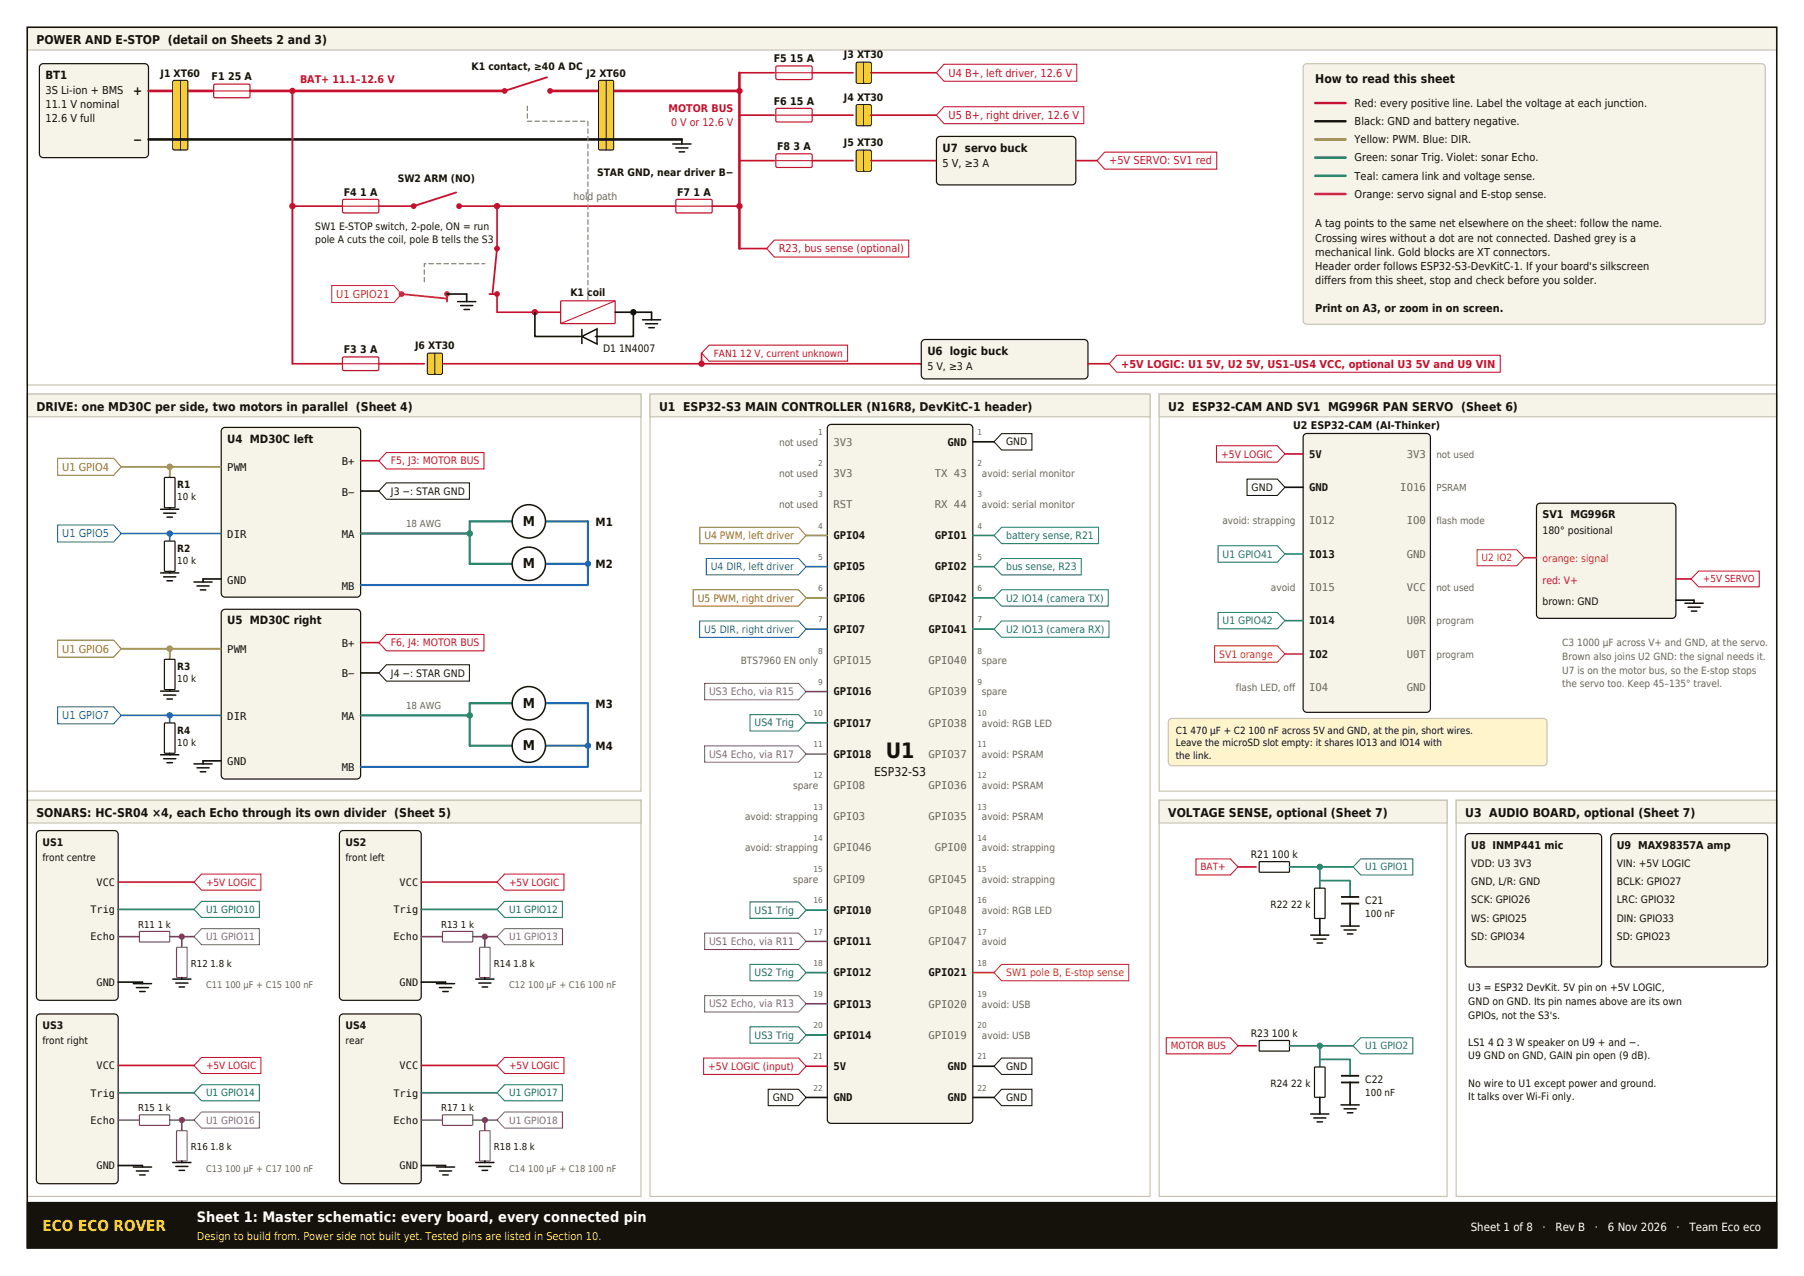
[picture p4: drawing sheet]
<svg xmlns="http://www.w3.org/2000/svg" width="420mm" height="297mm" viewBox="0 0 420 297" stroke-linecap="round" stroke-linejoin="round" font-family="sans-serif">
<defs><g id="words">
<text font-size="4.9" fill="#14120b" x="206.2" y="176.4">U1</text>
<text font-size="3.5" fill="#fc0" x="9.9" y="286.6">ECO ECO ROVER</text>
<text font-size="3.4" fill="#fff" x="45.9" y="284.5">Sheet 1: Master schematic: every board, every connected pin</text>
<g font-size="3.2" fill="#14120b">
<text x="121.7" y="122.4">M</text>
<text x="121.7" y="132.3">M</text>
<text x="121.7" y="164.7">M</text>
<text x="121.7" y="174.6">M</text>
</g>
<g font-size="2.8" fill="#14120b">
<text x="8.5" y="10.2">POWER AND E-STOP (detail on Sheets 2 and 3)</text>
<text x="31" y="22.2">+</text>
<text x="306.2" y="19.4">How to read this sheet</text>
<text x="31" y="33.5">−</text>
<text x="8.5" y="95.6">DRIVE: one MD30C per side, two motors in parallel (Sheet 4)</text>
<text x="153.5" y="95.6">U1 ESP32-S3 MAIN CONTROLLER (N16R8, DevKitC-1 header)</text>
<text x="272" y="95.6">U2 ESP32-CAM AND SV1 MG996R PAN SERVO (Sheet 6)</text>
<text x="203.5" y="180.6">ESP32-S3</text>
<text x="8.5" y="190.1">SONARS: HC-SR04 ×4, each Echo through its own divider (Sheet 5)</text>
<text x="272" y="190.1">VOLTAGE SENSE, optional (Sheet 7)</text>
<text x="341.1" y="190.1">U3 AUDIO BOARD, optional (Sheet 7)</text>
</g>
<g font-size="2.6" fill="#14120b">
<text x="10.6" y="18.3">BT1</text>
<text x="219.4" y="35.3">U7 servo buck</text>
<text x="215.9" y="82.5">U6 logic buck</text>
<text x="52.9" y="103">U4 MD30C left</text>
<text x="138.6" y="122.4">M1</text>
<text x="138.6" y="132.3">M2</text>
<text x="52.9" y="145.3">U5 MD30C right</text>
<text x="138.6" y="164.7">M3</text>
<text x="138.6" y="174.6">M4</text>
</g>
<g font-size="2.6" fill="#fff">
<text x="342.4" y="286.6">Sheet 1 of 8</text>
<text x="359.2" y="286.6">·</text>
<text x="362.2" y="286.6">Rev B</text>
<text x="371.3" y="286.6">·</text>
<text x="374.4" y="286.6">6 Nov 2026</text>
<text x="390.3" y="286.6">·</text>
<text x="393.4" y="286.6">Team Eco eco</text>
</g>
<g font-size="2.5" fill="#14120b">
<text x="180.1" y="14.5">F5 15 A</text>
<text x="10.6" y="21.9">3S Li-ion + BMS</text>
<text x="49.3" y="18.7">F1 25 A</text>
<text x="10.6" y="25.2">11.1 V nominal</text>
<text x="10.6" y="28.5">12.6 V full</text>
<text x="180.1" y="24.3">F6 15 A</text>
<text x="315.4" y="24.9">Red: every positive line. Label the voltage at each junction.</text>
<text x="315.4" y="29.1">Black: GND and battery negative.</text>
<text x="180.9" y="34.9">F8 3 A</text>
<text x="315.4" y="33.3">Yellow: PWM. Blue: DIR.</text>
<text x="219.4" y="38.8">5 V, ≥3 A</text>
<text x="315.4" y="37.6">Green: sonar Trig. Violet: sonar Echo.</text>
<text x="315.4" y="41.8">Teal: camera link and voltage sense.</text>
<text x="80" y="45.5">F4 1 A</text>
<text x="157.6" y="45.5">F7 1 A</text>
<text x="315.4" y="46">Orange: servo signal and E-stop sense.</text>
<text x="306.2" y="52.9">A tag points to the same net elsewhere on the sheet: follow the name.</text>
<text x="306.2" y="56.2">Crossing wires without a dot are not connected. Dashed grey is a</text>
<text x="306.2" y="59.5">mechanical link. Gold blocks are XT connectors.</text>
<text x="306.2" y="62.9">Header order follows ESP32-S3-DevKitC-1. If your board's silkscreen</text>
<text x="306.2" y="66.2">differs from this sheet, stop and check before you solder.</text>
<text x="306.2" y="72.7">Print on A3, or zoom in on screen.</text>
<text x="80" y="82.2">F3 3 A</text>
<text x="215.9" y="86.1">5 V, ≥3 A</text>
<text x="301.1" y="99.8">U2 ESP32-CAM (AI-Thinker)</text>
<text x="220.6" y="103.7">GND</text>
<text x="304.8" y="106.5">5V</text>
<text x="52.9" y="109.7">PWM</text>
<text x="79.6" y="108.3">B+</text>
<text x="79.6" y="115.4">B−</text>
<text x="304.8" y="114.3">GND</text>
<text x="52.9" y="125.2">DIR</text>
<text x="79.6" y="125.2">MA</text>
<text x="194" y="125.5">GPIO4</text>
<text x="217.6" y="125.5">GPIO1</text>
<text x="359.1" y="120.6">SV1 MG996R</text>
<text x="304.8" y="129.8">IO13</text>
<text x="52.9" y="135.8">GND</text>
<text x="79.6" y="137.2">MB</text>
<text x="194" y="132.8">GPIO5</text>
<text x="217.6" y="132.8">GPIO2</text>
<text x="194" y="140.1">GPIO6</text>
<text x="216.2" y="140.1">GPIO42</text>
<text x="194" y="147.3">GPIO7</text>
<text x="216.2" y="147.3">GPIO41</text>
<text x="304.8" y="145.3">IO14</text>
<text x="52.9" y="152">PWM</text>
<text x="79.6" y="150.6">B+</text>
<text x="304.8" y="153.1">IO2</text>
<text x="79.6" y="157.7">B−</text>
<text x="194" y="161.9">GPIO16</text>
<text x="52.9" y="167.6">DIR</text>
<text x="79.6" y="167.6">MA</text>
<text x="194" y="169.1">GPIO17</text>
<text x="52.9" y="178.2">GND</text>
<text x="79.6" y="179.6">MB</text>
<text x="194" y="176.4">GPIO18</text>
<text x="342.5" y="197.6">U8 INMP441 mic</text>
<text x="376.4" y="197.6">U9 MAX98357A amp</text>
<text x="194" y="212.7">GPIO10</text>
<text x="194" y="220">GPIO11</text>
<text x="194" y="227.3">GPIO12</text>
<text x="216.2" y="227.3">GPIO21</text>
<text x="194" y="234.5">GPIO13</text>
<text x="194" y="241.8">GPIO14</text>
<text x="194" y="249.1">5V</text>
<text x="220.6" y="249.1">GND</text>
<text x="194" y="256.3">GND</text>
<text x="220.6" y="256.3">GND</text>
</g>
<g font-size="2.5" fill="#c8102e">
<text x="220.8" y="17.8">U4 B+, left driver, 12.6 V</text>
<text x="69.8" y="19.4">BAT+ 11.1–12.6 V</text>
<text x="155.7" y="26.1">MOTOR BUS</text>
<text x="156.3" y="29.3">0 V or 12.6 V</text>
<text x="220.8" y="27.7">U5 B+, right driver, 12.6 V</text>
<text x="258.2" y="38.3">+5V SERVO: SV1 red</text>
<text x="181.3" y="58.7">R23, bus sense (optional)</text>
<text x="261.1" y="85.6">+5V LOGIC: U1 5V, U2 5V, US1–US4 VCC, optional U3 5V and U9 VIN</text>
</g>
<text font-size="2.5" fill="#d35400" x="78.3" y="69.3">U1 GPIO21</text>
<g font-size="2.5" fill="#6b6658">
<text x="194" y="103.7">3V3</text>
<text x="327.5" y="106.5">3V3</text>
<text x="194" y="111">3V3</text>
<text x="217.6" y="111">TX 43</text>
<text x="194" y="118.3">RST</text>
<text x="217.6" y="118.3">RX 44</text>
<text x="326" y="114.3">IO16</text>
<text x="304.8" y="122.1">IO12</text>
<text x="327.5" y="122.1">IO0</text>
<text x="327.5" y="129.8">GND</text>
<text x="304.8" y="137.6">IO15</text>
<text x="327.5" y="137.6">VCC</text>
<text x="327.5" y="145.3">U0R</text>
<text x="194" y="154.6">GPIO15</text>
<text x="216.2" y="154.6">GPIO40</text>
<text x="327.5" y="153.1">U0T</text>
<text x="216.2" y="161.9">GPIO39</text>
<text x="304.8" y="160.9">IO4</text>
<text x="327.5" y="160.9">GND</text>
<text x="216.2" y="169.1">GPIO38</text>
<text x="216.2" y="176.4">GPIO37</text>
<text x="194" y="183.7">GPIO8</text>
<text x="216.2" y="183.7">GPIO36</text>
<text x="194" y="190.9">GPIO3</text>
<text x="216.2" y="190.9">GPIO35</text>
<text x="194" y="198.2">GPIO46</text>
<text x="217.6" y="198.2">GPIO0</text>
<text x="194" y="205.5">GPIO9</text>
<text x="216.2" y="205.5">GPIO45</text>
<text x="216.2" y="212.7">GPIO48</text>
<text x="216.2" y="220">GPIO47</text>
<text x="216.2" y="234.5">GPIO20</text>
<text x="216.2" y="241.8">GPIO19</text>
</g>
<g font-size="2.5" fill="#a67c00">
<text x="14.5" y="109.5">U1 GPIO4</text>
<text x="14.5" y="151.9">U1 GPIO6</text>
</g>
<g font-size="2.5" fill="#1f5fbf">
<text x="14.5" y="125.1">U1 GPIO5</text>
<text x="14.5" y="167.4">U1 GPIO7</text>
</g>
<text font-size="2.5" fill="#fc0" x="45.9" y="288.7">Design to build from. Power side not built yet. Tested pins are listed in Section 10.</text>
<g font-size="2.4" fill="#14120b">
<text x="37.4" y="17.8">J1 XT60</text>
<text x="109.8" y="16.2">K1 contact, ≥40 A DC</text>
<text x="136.5" y="17.8">J2 XT60</text>
<text x="196.5" y="13.6">J3 XT30</text>
<text x="196.5" y="23.5">J4 XT30</text>
<text x="196.5" y="34">J5 XT30</text>
<text x="139" y="40.9">STAR GND, near driver B−</text>
<text x="92.6" y="42.3">SW2 ARM (NO)</text>
<text x="73.4" y="53.6">SW1 E-STOP switch, 2-pole, ON = run</text>
<text x="73.4" y="56.7">pole A cuts the coil, pole B tells the S3</text>
<text x="132.8" y="68.8">K1 coil</text>
<text x="96.6" y="81.3">J6 XT30</text>
<text x="140.4" y="81.8">D1 1N4007</text>
<text x="359.1" y="124.2">180° positional</text>
<text x="359.1" y="140.8">brown: GND</text>
<text x="9.9" y="196.8">US1</text>
<text x="80.4" y="196.8">US2</text>
<text x="291.2" y="199.7">R21 100 k</text>
<text x="342.5" y="201.8">VDD: U3 3V3</text>
<text x="376.4" y="201.8">VIN: +5V LOGIC</text>
<text x="22.5" y="206.2">VCC</text>
<text x="93" y="206.2">VCC</text>
<text x="342.5" y="206">GND, L/R: GND</text>
<text x="376.4" y="206">BCLK: GPIO27</text>
<text x="21" y="212.5">Trig</text>
<text x="91.6" y="212.5">Trig</text>
<text x="317.9" y="210.4">C21</text>
<text x="342.5" y="210.3">SCK: GPIO26</text>
<text x="342.5" y="214.5">WS: GPIO25</text>
<text x="376.4" y="210.3">LRC: GPIO32</text>
<text x="376.4" y="214.5">DIN: GPIO33</text>
<text x="21" y="218.9">Echo</text>
<text x="91.6" y="218.9">Echo</text>
<text x="342.5" y="218.7">SD: GPIO34</text>
<text x="376.4" y="218.7">SD: GPIO23</text>
<text x="22.5" y="229.5">GND</text>
<text x="93" y="229.5">GND</text>
<text x="341.8" y="230.7">U3 = ESP32 DevKit. 5V pin on +5V LOGIC,</text>
<text x="341.8" y="233.9">GND on GND. Its pin names above are its own</text>
<text x="9.9" y="239.5">US3</text>
<text x="80.4" y="239.5">US4</text>
<text x="341.8" y="237.1">GPIOs, not the S3's.</text>
<text x="291.2" y="241.3">R23 100 k</text>
<text x="341.8" y="243.4">LS1 4 Ω 3 W speaker on U9 + and −.</text>
<text x="22.5" y="248.9">VCC</text>
<text x="93" y="248.9">VCC</text>
<text x="341.8" y="246.6">U9 GND on GND, GAIN pin open (9 dB).</text>
<text x="21" y="255.2">Trig</text>
<text x="91.6" y="255.2">Trig</text>
<text x="317.9" y="252.1">C22</text>
<text x="341.8" y="252.9">No wire to U1 except power and ground.</text>
<text x="341.8" y="256.1">It talks over Wi-Fi only.</text>
<text x="21" y="261.6">Echo</text>
<text x="91.6" y="261.6">Echo</text>
<text x="22.5" y="272.2">GND</text>
<text x="93" y="272.2">GND</text>
</g>
<text font-size="2.4" fill="#6b6658" x="133.5" y="46.6">hold path</text>
<g font-size="2.4" fill="#111">
<text x="234.2" y="103.7">GND</text>
<text x="91" y="115.1">J3 −: STAR GND</text>
<text x="291.4" y="114.3">GND</text>
<text x="91" y="157.5">J4 −: STAR GND</text>
<text x="234.2" y="249">GND</text>
<text x="179.9" y="256.3">GND</text>
<text x="234.2" y="256.3">GND</text>
</g>
<g font-size="2.4" fill="#c8102e">
<text x="284.3" y="106.5">+5V LOGIC</text>
<text x="91" y="108.1">F5, J3: MOTOR BUS</text>
<text x="359.1" y="135.8">red: V+</text>
<text x="91" y="150.4">F6, J4: MOTOR BUS</text>
<text x="164.9" y="249">+5V LOGIC (input)</text>
</g>
<g font-size="2.4" fill="#a67c00">
<text x="164" y="125.5">U4 PWM, left driver</text>
<text x="162.4" y="140">U5 PWM, right driver</text>
</g>
<g font-size="2.4" fill="#0e7c86">
<text x="234.2" y="125.5">battery sense, R21</text>
<text x="284.6" y="129.8">U1 GPIO41</text>
<text x="234.2" y="132.7">bus sense, R23</text>
<text x="234.2" y="140">U2 IO14 (camera TX)</text>
<text x="234.2" y="147.3">U2 IO13 (camera RX)</text>
<text x="284.6" y="145.3">U1 GPIO42</text>
</g>
<g font-size="2.4" fill="#d35400">
<text x="359.1" y="130.9">orange: signal</text>
<text x="283.8" y="153.1">SV1 orange</text>
<text x="234.2" y="227.2">SW1 pole B, E-stop sense</text>
</g>
<g font-size="2.4" fill="#1f5fbf">
<text x="165.5" y="132.7">U4 DIR, left driver</text>
<text x="163.9" y="147.3">U5 DIR, right driver</text>
</g>
<g font-size="2.4" fill="#7d3c98">
<text x="165.1" y="161.8">US3 Echo, via R15</text>
<text x="165.1" y="176.3">US4 Echo, via R17</text>
<text x="165.1" y="219.9">US1 Echo, via R11</text>
<text x="165.1" y="234.5">US2 Echo, via R13</text>
</g>
<g font-size="2.4" fill="#1e8449">
<text x="175.7" y="169.1">US4 Trig</text>
<text x="175.7" y="212.7">US1 Trig</text>
<text x="175.7" y="227.2">US2 Trig</text>
<text x="175.7" y="241.8">US3 Trig</text>
</g>
<g font-size="2.3" fill="#c8102e">
<text x="166.2" y="83">FAN1 12 V, current unknown</text>
<text x="396.5" y="135.6">+5V SERVO</text>
<text x="279.5" y="202.6">BAT+</text>
<text x="48" y="206.1">+5V LOGIC</text>
<text x="118.5" y="206.1">+5V LOGIC</text>
<text x="272.6" y="244.2">MOTOR BUS</text>
<text x="48" y="248.8">+5V LOGIC</text>
<text x="118.5" y="248.8">+5V LOGIC</text>
</g>
<g font-size="2.3" fill="#6b6658">
<text x="181.4" y="103.7">not used</text>
<text x="334.4" y="106.5">not used</text>
<text x="181.4" y="111">not used</text>
<text x="228.6" y="111">avoid: serial monitor</text>
<text x="181.4" y="118.3">not used</text>
<text x="228.6" y="118.3">avoid: serial monitor</text>
<text x="334.4" y="114.3">PSRAM</text>
<text x="94.5" y="122.8">18 AWG</text>
<text x="284.6" y="122.1">avoid: strapping</text>
<text x="334.4" y="122.1">flash mode</text>
<text x="295.9" y="137.6">avoid</text>
<text x="334.4" y="137.6">not used</text>
<text x="334.4" y="145.3">program</text>
<text x="172.5" y="154.6">BTS7960 EN only</text>
<text x="228.6" y="154.6">spare</text>
<text x="334.4" y="153.1">program</text>
<text x="363.7" y="150.3">C3 1000 µF across V+ and GND, at the servo.</text>
<text x="363.7" y="153.5">Brown also joins U2 GND: the signal needs it.</text>
<text x="228.6" y="161.9">spare</text>
<text x="287.8" y="160.9">flash LED, off</text>
<text x="363.7" y="156.8">U7 is on the motor bus, so the E-stop stops</text>
<text x="363.7" y="160">the servo too. Keep 45–135° travel.</text>
<text x="94.5" y="165.1">18 AWG</text>
<text x="228.6" y="169.1">avoid: RGB LED</text>
<text x="228.6" y="176.4">avoid: PSRAM</text>
<text x="184.6" y="183.7">spare</text>
<text x="228.6" y="183.7">avoid: PSRAM</text>
<text x="173.5" y="190.9">avoid: strapping</text>
<text x="228.6" y="190.9">avoid: PSRAM</text>
<text x="173.5" y="198.2">avoid: strapping</text>
<text x="228.6" y="198.2">avoid: strapping</text>
<text x="184.6" y="205.5">spare</text>
<text x="228.6" y="205.5">avoid: strapping</text>
<text x="228.6" y="212.7">avoid: RGB LED</text>
<text x="228.6" y="220">avoid</text>
<text x="228.6" y="234.5">avoid: USB</text>
<text x="228.6" y="241.8">avoid: USB</text>
</g>
<g font-size="2.3" fill="#14120b">
<text x="41.3" y="113.6">R1</text>
<text x="41.3" y="116.4">10 k</text>
<text x="41.3" y="128.4">R2</text>
<text x="41.3" y="131.2">10 k</text>
<text x="41.3" y="155.9">R3</text>
<text x="41.3" y="158.7">10 k</text>
<text x="41.3" y="170.7">R4</text>
<text x="41.3" y="173.6">10 k</text>
<text x="273.8" y="170.7">C1 470 µF + C2 100 nF across 5V and GND, at the pin, short wires.</text>
<text x="273.8" y="173.7">Leave the microSD slot empty: it shares IO13 and IO14 with</text>
<text x="273.8" y="176.7">the link.</text>
<text x="9.9" y="200.4">front centre</text>
<text x="80.4" y="200.4">front left</text>
<text x="295.8" y="211.3">R22 22 k</text>
<text x="317.9" y="213.4">100 nF</text>
<text x="9.9" y="243.1">front right</text>
<text x="80.4" y="243.1">rear</text>
<text x="295.8" y="252.9">R24 22 k</text>
<text x="317.9" y="255.1">100 nF</text>
</g>
<text font-size="2.3" fill="#d35400" x="344.9" y="130.6">U2 IO2</text>
<g font-size="2.3" fill="#0e7c86">
<text x="317.9" y="202.6">U1 GPIO1</text>
<text x="317.9" y="244.2">U1 GPIO2</text>
</g>
<g font-size="2.3" fill="#1e8449">
<text x="48" y="212.5">U1 GPIO10</text>
<text x="118.5" y="212.5">U1 GPIO12</text>
<text x="48" y="255.2">U1 GPIO14</text>
<text x="118.5" y="255.2">U1 GPIO17</text>
</g>
<g font-size="2.3" fill="#7d3c98">
<text x="48" y="218.8">U1 GPIO11</text>
<text x="118.5" y="218.8">U1 GPIO13</text>
<text x="48" y="261.5">U1 GPIO16</text>
<text x="118.5" y="261.5">U1 GPIO18</text>
</g>
<g font-size="2.2" fill="#14120b">
<text x="32.2" y="215.9">R11 1 k</text>
<text x="102.7" y="215.9">R13 1 k</text>
<text x="44.4" y="225.1">R12 1.8 k</text>
<text x="115" y="225.1">R14 1.8 k</text>
<text x="32.2" y="258.6">R15 1 k</text>
<text x="102.7" y="258.6">R17 1 k</text>
<text x="44.4" y="267.8">R16 1.8 k</text>
<text x="115" y="267.8">R18 1.8 k</text>
</g>
<g font-size="2.2" fill="#6b6658">
<text x="48" y="230">C11 100 µF + C15 100 nF</text>
<text x="118.5" y="230">C12 100 µF + C16 100 nF</text>
<text x="48" y="272.7">C13 100 µF + C17 100 nF</text>
<text x="118.5" y="272.7">C14 100 µF + C18 100 nF</text>
</g>
<g font-size="1.9" fill="#6b6658">
<text x="190.5" y="101.2">1</text>
<text x="227.5" y="101.2">1</text>
<text x="190.5" y="108.5">2</text>
<text x="227.5" y="108.5">2</text>
<text x="190.5" y="115.8">3</text>
<text x="227.5" y="115.8">3</text>
<text x="190.5" y="123">4</text>
<text x="227.5" y="123">4</text>
<text x="190.5" y="130.3">5</text>
<text x="227.5" y="130.3">5</text>
<text x="190.5" y="137.6">6</text>
<text x="227.5" y="137.6">6</text>
<text x="190.5" y="144.9">7</text>
<text x="227.5" y="144.9">7</text>
<text x="190.5" y="152.1">8</text>
<text x="227.5" y="152.1">8</text>
<text x="190.5" y="159.4">9</text>
<text x="227.5" y="159.4">9</text>
<text x="189.4" y="166.7">10</text>
<text x="227.5" y="166.7">10</text>
<text x="189.4" y="173.9">11</text>
<text x="227.5" y="173.9">11</text>
<text x="189.4" y="181.2">12</text>
<text x="227.5" y="181.2">12</text>
<text x="189.4" y="188.5">13</text>
<text x="227.5" y="188.5">13</text>
<text x="189.4" y="195.7">14</text>
<text x="227.5" y="195.7">14</text>
<text x="189.4" y="203">15</text>
<text x="227.5" y="203">15</text>
<text x="189.4" y="210.3">16</text>
<text x="227.5" y="210.3">16</text>
<text x="189.4" y="217.5">17</text>
<text x="227.5" y="217.5">17</text>
<text x="189.4" y="224.8">18</text>
<text x="227.5" y="224.8">18</text>
<text x="189.4" y="232.1">19</text>
<text x="227.5" y="232.1">19</text>
<text x="189.4" y="239.3">20</text>
<text x="227.5" y="239.3">20</text>
<text x="189.4" y="246.6">21</text>
<text x="227.5" y="246.6">21</text>
<text x="189.4" y="253.9">22</text>
<text x="227.5" y="253.9">22</text>
</g>
</g></defs>
<path d="M6.3 6.3h407.3v83.3h-407.3z" fill="none" stroke="#c9c4b4" stroke-width=".28"/>
<path d="M6.3 6.3h407.3v5.3h-407.3z" fill-rule="evenodd" fill="#f6f3e8" stroke="#c9c4b4" stroke-width=".28"/>
<path d="M9.4 15.1l.7-.3h23.6a.88 .88 0 0 1 .9 .9v20.1a.88 .88 0 0 1-.9 .9h-23.6a.88 .88 0 0 1-.9-.9v-20.1z" fill-rule="evenodd" fill="#f6f3e8" stroke="#14120b" stroke-width=".28"/>
<path d="M34.6 21.2h14.8" fill="none" stroke="#c8102e" stroke-width=".6"/>
<path d="M40.3 18.9l.3-.2h2.8l.3 .4v15.5l-.3 .3h-2.8l-.4-.3z" fill-rule="evenodd" fill="#fc0" stroke="#14120b" stroke-width=".25"/>
<path d="M42 18.7v16.2" fill="none" stroke="#14120b" stroke-width=".23"/>
<path d="M49.8 19.8l.3-.2h7.9l.2 .3v2.7l-.3 .2-8-.1-.2-.3z" fill-rule="evenodd" fill="#fff" stroke="#c8102e" stroke-width=".28"/>
<path d="M49.7 21.2h8.5" fill="none" stroke="#c8102e" stroke-width=".25"/>
<path d="M58.2 21.2h59.3" fill="none" stroke="#c8102e" stroke-width=".6"/>
<circle cx="68.1" cy="21.2" r=".74" fill="#c8102e"/>
<path d="M127.4 18l-9.9 3.2" fill="none" stroke="#c8102e" stroke-width=".42"/>
<g fill="#c8102e">
<circle cx="117.5" cy="21.2" r=".67"/>
<circle cx="128.1" cy="21.2" r=".67"/>
</g>
<path d="M128.1 21.2h44.1" fill="none" stroke="#c8102e" stroke-width=".6"/>
<path d="M139.4 18.9l.3-.2h2.8l.4 .4v15.5l-.4 .3h-2.8l-.4-.3z" fill-rule="evenodd" fill="#fc0" stroke="#14120b" stroke-width=".25"/>
<path d="M141.1 18.7v16.2" fill="none" stroke="#14120b" stroke-width=".23"/>
<circle cx="172.2" cy="21.2" r=".74" fill="#c8102e"/>
<path d="M34.6 32.5h124.1" fill="none" stroke="#111" stroke-width=".6"/>
<path d="M158.7 32.5v1" fill="none" stroke="#111" stroke-width=".39"/>
<path d="M156.6 33.5h4.3M157.3 34.4h2.9M158.1 35.3h1.3" fill="none" stroke="#111" stroke-width=".35"/>
<path d="M172.2 16.9v41" fill="none" stroke="#c8102e" stroke-width=".6"/>
<path d="M172.2 16.9h8.1" fill="none" stroke="#c8102e" stroke-width=".39"/>
<path d="M180.7 15.5l.3-.2 7.9 .1 .2 .3-.1 2.6-.3 .2h-7.9l-.2-.3z" fill-rule="evenodd" fill="#fff" stroke="#c8102e" stroke-width=".28"/>
<path d="M180.6 16.9h8.5" fill="none" stroke="#c8102e" stroke-width=".25"/>
<path d="M189.1 16.9h9.5" fill="none" stroke="#c8102e" stroke-width=".39"/>
<path d="M199.4 14.6l.3-.1h2.8l.3 .1v4.5l-.1 .3h-3l-.3-.2z" fill-rule="evenodd" fill="#fc0" stroke="#14120b" stroke-width=".25"/>
<path d="M201.1 14.5v4.9" fill="none" stroke="#14120b" stroke-width=".23"/>
<path d="M202.8 16.9h15.2" fill="none" stroke="#c8102e" stroke-width=".39"/>
<path d="M219.8 15h30.9v3.9h-30.9l-1.8-2z" fill-rule="evenodd" fill="#fff" stroke="#c8102e" stroke-width=".25"/>
<path d="M172.2 26.8h8.1" fill="none" stroke="#c8102e" stroke-width=".39"/>
<path d="M180.7 25.4l.3-.2 7.9 .1 .2 .3-.1 2.6-.3 .2h-7.9l-.2-.4z" fill-rule="evenodd" fill="#fff" stroke="#c8102e" stroke-width=".28"/>
<path d="M180.6 26.8h8.5" fill="none" stroke="#c8102e" stroke-width=".25"/>
<path d="M189.1 26.8h9.5" fill="none" stroke="#c8102e" stroke-width=".39"/>
<path d="M199.4 24.5l.3-.2h2.8l.3 .2v4.4l-.1 .3-3 .1-.3-.2z" fill-rule="evenodd" fill="#fc0" stroke="#14120b" stroke-width=".25"/>
<path d="M201.1 24.3v5" fill="none" stroke="#14120b" stroke-width=".23"/>
<path d="M202.8 26.8h15.2" fill="none" stroke="#c8102e" stroke-width=".39"/>
<path d="M219.8 24.8h32.5v4h-32.5l-1.8-2z" fill-rule="evenodd" fill="#fff" stroke="#c8102e" stroke-width=".25"/>
<path d="M172.2 37.4h8.1" fill="none" stroke="#c8102e" stroke-width=".39"/>
<path d="M180.7 36l.3-.2 7.9 .1 .2 .3-.1 2.6-.3 .2-7.9-.1-.2-.3z" fill-rule="evenodd" fill="#fff" stroke="#c8102e" stroke-width=".28"/>
<path d="M180.6 37.4h8.5" fill="none" stroke="#c8102e" stroke-width=".25"/>
<path d="M189.1 37.4h9.5" fill="none" stroke="#c8102e" stroke-width=".39"/>
<path d="M199.4 35.1l.3-.2h2.8l.3 .2v4.4l-.1 .3-3 .1-.3-.2z" fill-rule="evenodd" fill="#fc0" stroke="#14120b" stroke-width=".25"/>
<path d="M201.1 34.9v5" fill="none" stroke="#14120b" stroke-width=".23"/>
<path d="M202.8 37.4h15.2" fill="none" stroke="#c8102e" stroke-width=".39"/>
<path d="M218.3 32l.6-.2h30.7a.88 .88 0 0 1 .9 .8v9.6a.88 .88 0 0 1-.9 .8h-30.7a.88 .88 0 0 1-.9-.8v-9.6z" fill-rule="evenodd" fill="#f6f3e8" stroke="#14120b" stroke-width=".28"/>
<path d="M250.5 37.4h4.9" fill="none" stroke="#c8102e" stroke-width=".39"/>
<path d="M257.2 35.4h26.1v4h-26.1l-1.8-2z" fill-rule="evenodd" fill="#fff" stroke="#c8102e" stroke-width=".25"/>
<path d="M172.2 57.9h6.3" fill="none" stroke="#c8102e" stroke-width=".39"/>
<path d="M180.3 55.9h31.3v3.9h-31.3l-1.8-1.9z" fill-rule="evenodd" fill="#fff" stroke="#c8102e" stroke-width=".25"/>
<path d="M68.1 21.2v63.5" fill="none" stroke="#c8102e" stroke-width=".46"/>
<circle cx="68.1" cy="48" r=".74" fill="#c8102e"/>
<path d="M68.1 48h11.6" fill="none" stroke="#c8102e" stroke-width=".39"/>
<path d="M79.8 46.6l.3-.2h7.9l.2 .3-.1 2.7-.3 .2-7.9-.1-.2-.3z" fill-rule="evenodd" fill="#fff" stroke="#c8102e" stroke-width=".28"/>
<path d="M79.7 48h8.5" fill="none" stroke="#c8102e" stroke-width=".25"/>
<path d="M88.2 48h8.1" fill="none" stroke="#c8102e" stroke-width=".39"/>
<path d="M106.2 44.8l-9.9 3.2" fill="none" stroke="#c8102e" stroke-width=".42"/>
<g fill="#c8102e">
<circle cx="96.3" cy="48" r=".67"/>
<circle cx="106.9" cy="48" r=".67"/>
</g>
<path d="M106.9 48h50.4" fill="none" stroke="#c8102e" stroke-width=".39"/>
<path d="M157.4 46.6l.3-.2h7.9l.2 .3v2.7l-.3 .2-8-.1-.2-.3z" fill-rule="evenodd" fill="#fff" stroke="#c8102e" stroke-width=".28"/>
<path d="M157.3 48h8.5" fill="none" stroke="#c8102e" stroke-width=".25"/>
<path d="M165.8 48h6.4" fill="none" stroke="#c8102e" stroke-width=".39"/>
<g fill="#c8102e">
<circle cx="172.2" cy="48" r=".74"/>
<circle cx="115.7" cy="48" r=".74"/>
</g>
<path d="M115.7 48v9.9" fill="none" stroke="#c8102e" stroke-width=".39"/>
<path d="M115.7 57.9l-1 10.5M113.9 68.4h1.8" fill="none" stroke="#c8102e" stroke-width=".42"/>
<g fill="#c8102e">
<circle cx="115.7" cy="57.9" r=".67"/>
<circle cx="115.7" cy="68.4" r=".67"/>
</g>
<path d="M115.7 68.4v4.3h14.8" fill="none" stroke="#c8102e" stroke-width=".39"/>
<circle cx="124.5" cy="72.7" r=".74" fill="#c8102e"/>
<path d="M130.6 70.1l12.5-.1 .1 .2v4.9l-.1 .2h-12.4l-.2-.2z" fill-rule="evenodd" fill="#fff" stroke="#c8102e" stroke-width=".28"/>
<path d="M143.2 70l-12.7 5.3" fill="none" stroke="#c8102e" stroke-width=".25"/>
<path d="M143.2 72.7h8.5v1.7" fill="none" stroke="#111" stroke-width=".39"/>
<path d="M149.6 74.4h4.2M150.3 75.4h2.8M151.1 76.3h1.2" fill="none" stroke="#111" stroke-width=".35"/>
<path d="M124.5 72.7v5.6h10.6" fill="none" stroke="#14120b" stroke-width=".39"/>
<path d="M135.5 78.3l3.5-1.7v3.5z" fill="#fff" stroke="#14120b" stroke-width=".35"/>
<path d="M135.5 76.6v3.5" fill="none" stroke="#14120b" stroke-width=".35"/>
<path d="M147.5 72.7v5.6h-8.9" fill="none" stroke="#14120b" stroke-width=".39"/>
<circle cx="147.5" cy="72.7" r=".74" fill="#111"/>
<path d="M136.9 69.8v-41.6h-14.1v-4.2" fill="none" stroke="#8a8578" stroke-width=".28" stroke-dasharray="1.1 .7"/>
<path d="M77.2 66.5h14.5l1.8 1.9-1.8 2h-14.5z" fill-rule="evenodd" fill="#fff" stroke="#d35400" stroke-width=".25"/>
<path d="M93.5 68.4l10.6 1.1M104.1 68.4v1.8" fill="none" stroke="#d35400" stroke-width=".42"/>
<g fill="#d35400">
<circle cx="93.5" cy="68.4" r=".67"/>
<circle cx="104.1" cy="68.4" r=".67"/>
</g>
<path d="M104.1 68.4h4.6v1.8" fill="none" stroke="#111" stroke-width=".39"/>
<path d="M106.5 70.2h4.3M107.2 71.1h2.9M108 72h1.3" fill="none" stroke="#111" stroke-width=".35"/>
<path d="M98.8 65.6v-4.2h14.1" fill="none" stroke="#8a8578" stroke-width=".28" stroke-dasharray="1.1 .7"/>
<path d="M68.1 84.7h11.6" fill="none" stroke="#c8102e" stroke-width=".39"/>
<path d="M79.8 83.3l.3-.2h7.9l.2 .3-.1 2.7-.3 .2-7.9-.1-.2-.3z" fill-rule="evenodd" fill="#fff" stroke="#c8102e" stroke-width=".28"/>
<path d="M79.7 84.7h8.5" fill="none" stroke="#c8102e" stroke-width=".25"/>
<path d="M88.2 84.7h10.6" fill="none" stroke="#c8102e" stroke-width=".39"/>
<path d="M99.5 82.4l.3-.2h2.9l.3 .2v4.4l-.2 .3h-3l-.3-.1z" fill-rule="evenodd" fill="#fc0" stroke="#14120b" stroke-width=".25"/>
<path d="M101.2 82.2v4.9" fill="none" stroke="#14120b" stroke-width=".23"/>
<path d="M103 84.7h111.5" fill="none" stroke="#c8102e" stroke-width=".39"/>
<circle cx="163.3" cy="84.7" r=".74" fill="#c8102e"/>
<path d="M163.3 82.2v2.5" fill="none" stroke="#c8102e" stroke-width=".39"/>
<path d="M165.1 80.3h32.2v3.8h-32.2l-1.8-1.9z" fill-rule="evenodd" fill="#fff" stroke="#c8102e" stroke-width=".25"/>
<path d="M214.7 79.3l.7-.3h37a.88 .88 0 0 1 .9 .9v7.4a.88 .88 0 0 1-.9 .9h-37a.88 .88 0 0 1-.9-.9v-7.4z" fill-rule="evenodd" fill="#f6f3e8" stroke="#14120b" stroke-width=".28"/>
<path d="M253.3 84.7h4.9" fill="none" stroke="#c8102e" stroke-width=".39"/>
<path d="M260 82.7h89.3v3.9h-89.3l-1.8-1.9z" fill-rule="evenodd" fill="#fff" stroke="#c8102e" stroke-width=".25"/>
<path d="M303.6 15.1l.7-.3h105.8a.88 .88 0 0 1 .9 .9v58.9a.88 .88 0 0 1-.9 .9h-105.8a.88 .88 0 0 1-.9-.9v-58.9z" fill-rule="evenodd" fill="#f6f3e8" stroke="#c9c4b4" stroke-width=".28"/>
<path d="M306.2 24h7.1" fill="none" stroke="#c8102e" stroke-width=".56"/>
<path d="M306.2 28.2h7.1" fill="none" stroke="#111" stroke-width=".56"/>
<path d="M306.2 32.5h7.1" fill="none" stroke="#a67c00" stroke-width=".56"/>
<path d="M306.2 36.7h7.1" fill="none" stroke="#1e8449" stroke-width=".56"/>
<path d="M306.2 40.9h7.1" fill="none" stroke="#0e7c86" stroke-width=".56"/>
<path d="M306.2 45.2h7.1" fill="none" stroke="#d35400" stroke-width=".56"/>
<path d="M6.3 91.7h142.9v92.4h-142.9z" fill="none" stroke="#c9c4b4" stroke-width=".28"/>
<path d="M6.3 91.7h142.9v5.3h-142.9z" fill-rule="evenodd" fill="#f6f3e8" stroke="#c9c4b4" stroke-width=".28"/>
<path d="M51.8 99.7l.6-.2h30.7a.88 .88 0 0 1 .9 .9v37.7a.88 .88 0 0 1-.9 .9h-30.7a.88 .88 0 0 1-.9-.9v-37.7z" fill-rule="evenodd" fill="#f6f3e8" stroke="#14120b" stroke-width=".28"/>
<path d="M13.4 106.7h13.1l1.7 2-1.7 1.9h-13.1z" fill-rule="evenodd" fill="#fff" stroke="#a67c00" stroke-width=".25"/>
<path d="M28.2 108.7h23.3" fill="none" stroke="#a67c00" stroke-width=".39"/>
<circle cx="39.5" cy="108.7" r=".74" fill="#a67c00"/>
<path d="M39.5 108.7v2.8" fill="none" stroke="#a67c00" stroke-width=".39"/>
<path d="M38.3 111.2l2.3-.1 .1 .2v6.7l-.1 .2h-2.1l-.2-.2z" fill-rule="evenodd" fill="#fff" stroke="#14120b" stroke-width=".28"/>
<path d="M39.5 118.2v.3" fill="none" stroke="#111" stroke-width=".39"/>
<path d="M37.4 118.5h4.2M38.1 119.5h2.8M38.9 120.4h1.2" fill="none" stroke="#111" stroke-width=".35"/>
<path d="M13.4 122.2h13.1l1.7 2-1.7 2h-13.1z" fill-rule="evenodd" fill="#fff" stroke="#1f5fbf" stroke-width=".25"/>
<path d="M28.2 124.2h23.3" fill="none" stroke="#1f5fbf" stroke-width=".39"/>
<circle cx="39.5" cy="124.2" r=".74" fill="#1f5fbf"/>
<path d="M39.5 124.2v2.1" fill="none" stroke="#1f5fbf" stroke-width=".39"/>
<path d="M38.3 126l2.3-.1 .1 .2v6.7l-.1 .2h-2.1l-.2-.2z" fill-rule="evenodd" fill="#fff" stroke="#14120b" stroke-width=".28"/>
<path d="M39.5 133v.3M51.5 134.8h-4.2v.7" fill="none" stroke="#111" stroke-width=".39"/>
<path d="M37.4 133.3h4.2M38.1 134.3h2.8M38.9 135.2h1.2M45.2 135.5h4.2M45.9 136.4h2.8M46.6 137.3h1.3" fill="none" stroke="#111" stroke-width=".35"/>
<path d="M84 107.2h4.2" fill="none" stroke="#c8102e" stroke-width=".39"/>
<path d="M90 105.3h22.7v3.8h-22.7l-1.8-1.9z" fill-rule="evenodd" fill="#fff" stroke="#c8102e" stroke-width=".25"/>
<path d="M84 114.3h4.2" fill="none" stroke="#111" stroke-width=".39"/>
<path d="M90 112.4h19.3v3.8h-19.3l-1.8-1.9z" fill-rule="evenodd" fill="#fff" stroke="#111" stroke-width=".25"/>
<path d="M84 124.2h25.4M109.4 121.4v9.8" fill="none" stroke="#1e8449" stroke-width=".49"/>
<circle cx="109.4" cy="124.2" r=".74" fill="#1e8449"/>
<path d="M127 121.4h9.9v14.8h-52.9" fill="none" stroke="#1f5fbf" stroke-width=".49"/>
<path d="M109.4 121.4h9.8" fill="none" stroke="#1e8449" stroke-width=".49"/>
<circle cx="123.1" cy="121.4" r="3.9" fill="#fff" stroke="#14120b" stroke-width=".35"/>
<path d="M109.4 131.2h9.8" fill="none" stroke="#1e8449" stroke-width=".49"/>
<path d="M127 131.2h9.9" fill="none" stroke="#1f5fbf" stroke-width=".49"/>
<circle cx="123.1" cy="131.2" r="3.9" fill="#fff" stroke="#14120b" stroke-width=".35"/>
<circle cx="136.9" cy="131.2" r=".74" fill="#1f5fbf"/>
<path d="M51.8 142.1l.6-.3h30.7a.88 .88 0 0 1 .9 .9v37.7a.88 .88 0 0 1-.9 .9h-30.7a.88 .88 0 0 1-.9-.9v-37.7z" fill-rule="evenodd" fill="#f6f3e8" stroke="#14120b" stroke-width=".28"/>
<path d="M13.4 149h13.1l1.7 2-1.7 2h-13.1z" fill-rule="evenodd" fill="#fff" stroke="#a67c00" stroke-width=".25"/>
<path d="M28.2 151h23.3" fill="none" stroke="#a67c00" stroke-width=".39"/>
<circle cx="39.5" cy="151" r=".74" fill="#a67c00"/>
<path d="M39.5 151v2.8" fill="none" stroke="#a67c00" stroke-width=".39"/>
<path d="M38.3 153.5h2.3l.1 .1v6.7l-.1 .2h-2.1l-.2-.2z" fill-rule="evenodd" fill="#fff" stroke="#14120b" stroke-width=".28"/>
<path d="M39.5 160.5v.4" fill="none" stroke="#111" stroke-width=".39"/>
<path d="M37.4 160.9h4.2M38.1 161.8h2.8M38.9 162.7h1.2" fill="none" stroke="#111" stroke-width=".35"/>
<path d="M13.4 164.5h13.1l1.7 2-1.7 2h-13.1z" fill-rule="evenodd" fill="#fff" stroke="#1f5fbf" stroke-width=".25"/>
<path d="M28.2 166.5h23.3" fill="none" stroke="#1f5fbf" stroke-width=".39"/>
<circle cx="39.5" cy="166.5" r=".74" fill="#1f5fbf"/>
<path d="M39.5 166.5v2.1" fill="none" stroke="#1f5fbf" stroke-width=".39"/>
<path d="M38.3 168.3h2.3l.1 .2v6.7l-.1 .1h-2.1l-.2-.1z" fill-rule="evenodd" fill="#fff" stroke="#14120b" stroke-width=".28"/>
<path d="M39.5 175.3v.4M51.5 177.1h-4.2v.7" fill="none" stroke="#111" stroke-width=".39"/>
<path d="M37.4 175.7h4.2M38.1 176.6h2.8M38.9 177.5h1.2M45.2 177.8h4.2M45.9 178.7h2.8M46.6 179.6h1.3" fill="none" stroke="#111" stroke-width=".35"/>
<path d="M84 149.6h4.2" fill="none" stroke="#c8102e" stroke-width=".39"/>
<path d="M90 147.7h22.7v3.8h-22.7l-1.8-1.9z" fill-rule="evenodd" fill="#fff" stroke="#c8102e" stroke-width=".25"/>
<path d="M84 156.6h4.2" fill="none" stroke="#111" stroke-width=".39"/>
<path d="M90 154.7h19.3v3.8h-19.3l-1.8-1.9z" fill-rule="evenodd" fill="#fff" stroke="#111" stroke-width=".25"/>
<path d="M84 166.5h25.4M109.4 163.7v9.9" fill="none" stroke="#1e8449" stroke-width=".49"/>
<circle cx="109.4" cy="166.5" r=".74" fill="#1e8449"/>
<path d="M127 163.7h9.9v14.8h-52.9" fill="none" stroke="#1f5fbf" stroke-width=".49"/>
<path d="M109.4 163.7h9.8" fill="none" stroke="#1e8449" stroke-width=".49"/>
<circle cx="123.1" cy="163.7" r="3.9" fill="#fff" stroke="#14120b" stroke-width=".35"/>
<path d="M109.4 173.6h9.8" fill="none" stroke="#1e8449" stroke-width=".49"/>
<path d="M127 173.6h9.9" fill="none" stroke="#1f5fbf" stroke-width=".49"/>
<circle cx="123.1" cy="173.6" r="3.9" fill="#fff" stroke="#14120b" stroke-width=".35"/>
<circle cx="136.9" cy="173.6" r=".74" fill="#1f5fbf"/>
<path d="M6.3 186.3h142.9v92.2h-142.9z" fill="none" stroke="#c9c4b4" stroke-width=".28"/>
<path d="M6.3 186.3h142.9v5.3h-142.9z" fill-rule="evenodd" fill="#f6f3e8" stroke="#c9c4b4" stroke-width=".28"/>
<path d="M8.7 193.6l.6-.3h17.3a.88 .88 0 0 1 .9 .9v37.8a.88 .88 0 0 1-.9 .8h-17.3a.88 .88 0 0 1-.8-.8v-37.8z" fill-rule="evenodd" fill="#f6f3e8" stroke="#14120b" stroke-width=".28"/>
<path d="M27.5 205.3h17.7" fill="none" stroke="#c8102e" stroke-width=".39"/>
<path d="M46.9 203.4h13.8v3.8h-13.8l-1.7-1.9z" fill-rule="evenodd" fill="#fff" stroke="#c8102e" stroke-width=".25"/>
<path d="M27.5 211.7h17.7" fill="none" stroke="#1e8449" stroke-width=".39"/>
<path d="M46.9 209.8h13.5v3.7h-13.5l-1.7-1.8z" fill-rule="evenodd" fill="#fff" stroke="#1e8449" stroke-width=".25"/>
<path d="M27.5 218h5" fill="none" stroke="#7d3c98" stroke-width=".39"/>
<path d="M32.5 216.8h6.8l.2 .2v2.1l-.2 .2h-6.7l-.1-.2z" fill-rule="evenodd" fill="#fff" stroke="#7d3c98" stroke-width=".28"/>
<path d="M39.5 218h5.7" fill="none" stroke="#7d3c98" stroke-width=".39"/>
<circle cx="42.3" cy="218" r=".74" fill="#7d3c98"/>
<path d="M46.9 216.1h13.5v3.8h-13.5l-1.7-1.9z" fill-rule="evenodd" fill="#fff" stroke="#7d3c98" stroke-width=".25"/>
<path d="M42.3 218v2.8" fill="none" stroke="#7d3c98" stroke-width=".39"/>
<path d="M41.2 220.5h2.2l.2 .2v6.7l-.2 .1h-2.1l-.2-.1z" fill-rule="evenodd" fill="#fff" stroke="#7d3c98" stroke-width=".28"/>
<path d="M27.5 228.6h5.7v.4M42.3 227.5v.4" fill="none" stroke="#111" stroke-width=".39"/>
<path d="M31 229h4.3M31.8 229.9h2.8M32.5 230.8h1.3M40.2 227.9h4.2M40.9 228.8h2.8M41.7 229.7h1.3" fill="none" stroke="#111" stroke-width=".35"/>
<path d="M79.3 193.6l.6-.3h17.3a.88 .88 0 0 1 .9 .9v37.8a.88 .88 0 0 1-.9 .8h-17.3a.88 .88 0 0 1-.9-.8v-37.8z" fill-rule="evenodd" fill="#f6f3e8" stroke="#14120b" stroke-width=".28"/>
<path d="M98.1 205.3h17.6" fill="none" stroke="#c8102e" stroke-width=".39"/>
<path d="M117.5 203.4h13.8v3.8h-13.8l-1.8-1.9z" fill-rule="evenodd" fill="#fff" stroke="#c8102e" stroke-width=".25"/>
<path d="M98.1 211.7h17.6" fill="none" stroke="#1e8449" stroke-width=".39"/>
<path d="M117.5 209.8h13.4v3.7h-13.4l-1.8-1.8z" fill-rule="evenodd" fill="#fff" stroke="#1e8449" stroke-width=".25"/>
<path d="M98.1 218h4.9" fill="none" stroke="#7d3c98" stroke-width=".39"/>
<path d="M103.1 216.8h6.8l.2 .2v2.1l-.2 .2h-6.7l-.2-.2z" fill-rule="evenodd" fill="#fff" stroke="#7d3c98" stroke-width=".28"/>
<path d="M110.1 218h5.6" fill="none" stroke="#7d3c98" stroke-width=".39"/>
<circle cx="112.9" cy="218" r=".74" fill="#7d3c98"/>
<path d="M117.5 216.1h13.4v3.8h-13.4l-1.8-1.9z" fill-rule="evenodd" fill="#fff" stroke="#7d3c98" stroke-width=".25"/>
<path d="M112.9 218v2.8" fill="none" stroke="#7d3c98" stroke-width=".39"/>
<path d="M111.7 220.5h2.2l.2 .2v6.7l-.2 .1h-2.1l-.1-.1z" fill-rule="evenodd" fill="#fff" stroke="#7d3c98" stroke-width=".28"/>
<path d="M98.1 228.6h5.6v.4M112.9 227.5v.4" fill="none" stroke="#111" stroke-width=".39"/>
<path d="M101.6 229h4.2M102.3 229.9h2.8M103.1 230.8h1.3M110.8 227.9h4.2M111.5 228.8h2.8M112.3 229.7h1.2" fill="none" stroke="#111" stroke-width=".35"/>
<path d="M8.7 236.3l.6-.3h17.3a.88 .88 0 0 1 .9 .9v37.7a.88 .88 0 0 1-.9 .9h-17.3a.88 .88 0 0 1-.8-.9v-37.7z" fill-rule="evenodd" fill="#f6f3e8" stroke="#14120b" stroke-width=".28"/>
<path d="M27.5 248h17.7" fill="none" stroke="#c8102e" stroke-width=".39"/>
<path d="M46.9 246.1h13.8v3.8h-13.8l-1.7-1.9z" fill-rule="evenodd" fill="#fff" stroke="#c8102e" stroke-width=".25"/>
<path d="M27.5 254.4h17.7" fill="none" stroke="#1e8449" stroke-width=".39"/>
<path d="M46.9 252.5h13.5v3.7h-13.5l-1.7-1.8z" fill-rule="evenodd" fill="#fff" stroke="#1e8449" stroke-width=".25"/>
<path d="M27.5 260.7h5" fill="none" stroke="#7d3c98" stroke-width=".39"/>
<path d="M32.5 259.5h6.8l.2 .1v2.2l-.2 .1h-6.7l-.1-.1z" fill-rule="evenodd" fill="#fff" stroke="#7d3c98" stroke-width=".28"/>
<path d="M39.5 260.7h5.7" fill="none" stroke="#7d3c98" stroke-width=".39"/>
<circle cx="42.3" cy="260.7" r=".74" fill="#7d3c98"/>
<path d="M46.9 258.8h13.5v3.8h-13.5l-1.7-1.9z" fill-rule="evenodd" fill="#fff" stroke="#7d3c98" stroke-width=".25"/>
<path d="M42.3 260.7v2.8" fill="none" stroke="#7d3c98" stroke-width=".39"/>
<path d="M41.2 263.2h2.2l.2 .1v6.8l-.2 .1h-2.1l-.2-.1z" fill-rule="evenodd" fill="#fff" stroke="#7d3c98" stroke-width=".28"/>
<path d="M27.5 271.3h5.7v.3M42.3 270.2v.4" fill="none" stroke="#111" stroke-width=".39"/>
<path d="M31 271.6h4.3M31.8 272.6h2.8M32.5 273.5h1.3M40.2 270.6h4.2M40.9 271.5h2.8M41.7 272.4h1.3" fill="none" stroke="#111" stroke-width=".35"/>
<path d="M79.3 236.3l.6-.3h17.3a.88 .88 0 0 1 .9 .9v37.7a.88 .88 0 0 1-.9 .9h-17.3a.88 .88 0 0 1-.9-.9v-37.7z" fill-rule="evenodd" fill="#f6f3e8" stroke="#14120b" stroke-width=".28"/>
<path d="M98.1 248h17.6" fill="none" stroke="#c8102e" stroke-width=".39"/>
<path d="M117.5 246.1h13.8v3.8h-13.8l-1.8-1.9z" fill-rule="evenodd" fill="#fff" stroke="#c8102e" stroke-width=".25"/>
<path d="M98.1 254.4h17.6" fill="none" stroke="#1e8449" stroke-width=".39"/>
<path d="M117.5 252.5h13.4v3.7h-13.4l-1.8-1.8z" fill-rule="evenodd" fill="#fff" stroke="#1e8449" stroke-width=".25"/>
<path d="M98.1 260.7h4.9" fill="none" stroke="#7d3c98" stroke-width=".39"/>
<path d="M103.1 259.5h6.8l.2 .1v2.2l-.2 .1h-6.7l-.2-.1z" fill-rule="evenodd" fill="#fff" stroke="#7d3c98" stroke-width=".28"/>
<path d="M110.1 260.7h5.6" fill="none" stroke="#7d3c98" stroke-width=".39"/>
<circle cx="112.9" cy="260.7" r=".74" fill="#7d3c98"/>
<path d="M117.5 258.8h13.4v3.8h-13.4l-1.8-1.9z" fill-rule="evenodd" fill="#fff" stroke="#7d3c98" stroke-width=".25"/>
<path d="M112.9 260.7v2.8" fill="none" stroke="#7d3c98" stroke-width=".39"/>
<path d="M111.7 263.2h2.2l.2 .1v6.8l-.2 .1h-2.1l-.1-.1z" fill-rule="evenodd" fill="#fff" stroke="#7d3c98" stroke-width=".28"/>
<path d="M98.1 271.3h5.6v.3M112.9 270.2v.4" fill="none" stroke="#111" stroke-width=".39"/>
<path d="M101.6 271.6h4.2M102.3 272.6h2.8M103.1 273.5h1.3M110.8 270.6h4.2M111.5 271.5h2.8M112.3 272.4h1.2" fill="none" stroke="#111" stroke-width=".35"/>
<path d="M151.3 91.7h116.5v186.8h-116.5z" fill="none" stroke="#c9c4b4" stroke-width=".28"/>
<path d="M151.3 91.7h116.5v5.3h-116.5z" fill-rule="evenodd" fill="#f6f3e8" stroke="#c9c4b4" stroke-width=".28"/>
<path d="M192.9 99l.6-.2h32.1a.88 .88 0 0 1 .9 .9v160.9a.88 .88 0 0 1-.9 .9h-32.1a.88 .88 0 0 1-.9-.9v-160.9z" fill-rule="evenodd" fill="#f6f3e8" stroke="#14120b" stroke-width=".28"/>
<path d="M187.7 124.6h4.9" fill="none" stroke="#a67c00" stroke-width=".39"/>
<path d="M162.9 122.7h23l1.8 1.9-1.8 1.9h-23z" fill-rule="evenodd" fill="#fff" stroke="#a67c00" stroke-width=".25"/>
<path d="M187.7 131.9h4.9" fill="none" stroke="#1f5fbf" stroke-width=".39"/>
<path d="M164.4 130h21.5l1.8 1.9-1.8 1.9h-21.5z" fill-rule="evenodd" fill="#fff" stroke="#1f5fbf" stroke-width=".25"/>
<path d="M187.7 139.2h4.9" fill="none" stroke="#a67c00" stroke-width=".39"/>
<path d="M161.4 137.3h24.5l1.8 1.9-1.8 1.9h-24.5z" fill-rule="evenodd" fill="#fff" stroke="#a67c00" stroke-width=".25"/>
<path d="M187.7 146.4h4.9" fill="none" stroke="#1f5fbf" stroke-width=".39"/>
<path d="M162.9 144.5h23l1.8 1.9-1.8 1.9h-23z" fill-rule="evenodd" fill="#fff" stroke="#1f5fbf" stroke-width=".25"/>
<path d="M187.7 161h4.9" fill="none" stroke="#7d3c98" stroke-width=".39"/>
<path d="M164.1 159.1h21.8l1.8 1.9-1.8 1.9h-21.8z" fill-rule="evenodd" fill="#fff" stroke="#7d3c98" stroke-width=".25"/>
<path d="M187.7 168.2h4.9" fill="none" stroke="#1e8449" stroke-width=".39"/>
<path d="M174.6 166.3h11.3l1.8 1.9-1.8 1.9h-11.3z" fill-rule="evenodd" fill="#fff" stroke="#1e8449" stroke-width=".25"/>
<path d="M187.7 175.5h4.9" fill="none" stroke="#7d3c98" stroke-width=".39"/>
<path d="M164.1 173.6h21.8l1.8 1.9-1.8 1.9h-21.8z" fill-rule="evenodd" fill="#fff" stroke="#7d3c98" stroke-width=".25"/>
<path d="M187.7 211.8h4.9" fill="none" stroke="#1e8449" stroke-width=".39"/>
<path d="M174.6 209.9h11.3l1.8 1.9-1.8 1.9h-11.3z" fill-rule="evenodd" fill="#fff" stroke="#1e8449" stroke-width=".25"/>
<path d="M187.7 219.1h4.9" fill="none" stroke="#7d3c98" stroke-width=".39"/>
<path d="M164.1 217.2h21.8l1.8 1.9-1.8 1.9h-21.8z" fill-rule="evenodd" fill="#fff" stroke="#7d3c98" stroke-width=".25"/>
<path d="M187.7 226.4h4.9" fill="none" stroke="#1e8449" stroke-width=".39"/>
<path d="M174.6 224.5h11.3l1.8 1.9-1.8 1.9h-11.3z" fill-rule="evenodd" fill="#fff" stroke="#1e8449" stroke-width=".25"/>
<path d="M187.7 233.6h4.9" fill="none" stroke="#7d3c98" stroke-width=".39"/>
<path d="M164.1 231.7h21.8l1.8 1.9-1.8 1.9h-21.8z" fill-rule="evenodd" fill="#fff" stroke="#7d3c98" stroke-width=".25"/>
<path d="M187.7 240.9h4.9" fill="none" stroke="#1e8449" stroke-width=".39"/>
<path d="M174.6 239h11.3l1.8 1.9-1.8 1.9h-11.3z" fill-rule="evenodd" fill="#fff" stroke="#1e8449" stroke-width=".25"/>
<path d="M187.7 248.2h4.9" fill="none" stroke="#c8102e" stroke-width=".39"/>
<path d="M163.8 246.3h22.1l1.8 1.9-1.8 1.9h-22.1z" fill-rule="evenodd" fill="#fff" stroke="#c8102e" stroke-width=".25"/>
<path d="M187.7 255.4h4.9" fill="none" stroke="#111" stroke-width=".39"/>
<path d="M178.8 253.5h7.1l1.8 1.9-1.8 2h-7.1z" fill-rule="evenodd" fill="#fff" stroke="#111" stroke-width=".25"/>
<path d="M226.5 102.8h4.9" fill="none" stroke="#111" stroke-width=".39"/>
<path d="M233.2 100.9h7.1v3.8h-7.1l-1.8-1.9z" fill-rule="evenodd" fill="#fff" stroke="#111" stroke-width=".25"/>
<path d="M226.5 124.6h4.9" fill="none" stroke="#0e7c86" stroke-width=".39"/>
<path d="M233.2 122.7h22.6v3.8h-22.6l-1.8-1.9z" fill-rule="evenodd" fill="#fff" stroke="#0e7c86" stroke-width=".25"/>
<path d="M226.5 131.9h4.9" fill="none" stroke="#0e7c86" stroke-width=".39"/>
<path d="M233.2 130h18.5v3.8h-18.5l-1.8-1.9z" fill-rule="evenodd" fill="#fff" stroke="#0e7c86" stroke-width=".25"/>
<path d="M226.5 139.2h4.9" fill="none" stroke="#0e7c86" stroke-width=".39"/>
<path d="M233.2 137.3h24.8v3.8h-24.8l-1.8-1.9z" fill-rule="evenodd" fill="#fff" stroke="#0e7c86" stroke-width=".25"/>
<path d="M226.5 146.4h4.9" fill="none" stroke="#0e7c86" stroke-width=".39"/>
<path d="M233.2 144.5h25v3.8h-25l-1.8-1.9z" fill-rule="evenodd" fill="#fff" stroke="#0e7c86" stroke-width=".25"/>
<path d="M226.5 226.4h4.9" fill="none" stroke="#d35400" stroke-width=".39"/>
<path d="M233.2 224.5h29.6v3.8h-29.6l-1.8-1.9z" fill-rule="evenodd" fill="#fff" stroke="#d35400" stroke-width=".25"/>
<path d="M226.5 248.2h4.9" fill="none" stroke="#111" stroke-width=".39"/>
<path d="M233.2 246.3h7.1v3.8h-7.1l-1.8-1.9z" fill-rule="evenodd" fill="#fff" stroke="#111" stroke-width=".25"/>
<path d="M226.5 255.4h4.9" fill="none" stroke="#111" stroke-width=".39"/>
<path d="M233.2 253.5h7.1v3.9h-7.1l-1.8-2z" fill-rule="evenodd" fill="#fff" stroke="#111" stroke-width=".25"/>
<path d="M269.9 91.7h143.7v92.4h-143.7z" fill="none" stroke="#c9c4b4" stroke-width=".28"/>
<path d="M269.9 91.7h143.7v5.3h-143.7z" fill-rule="evenodd" fill="#f6f3e8" stroke="#c9c4b4" stroke-width=".28"/>
<path d="M303.6 101.2l.7-.3h27.8a.88 .88 0 0 1 .9 .9v63.1a.88 .88 0 0 1-.9 .9h-27.8a.88 .88 0 0 1-.9-.9v-63.1z" fill-rule="evenodd" fill="#f6f3e8" stroke="#14120b" stroke-width=".28"/>
<path d="M299.2 105.7h4.2" fill="none" stroke="#c8102e" stroke-width=".39"/>
<path d="M283.2 103.8h14.2l1.8 1.9-1.8 1.9h-14.2z" fill-rule="evenodd" fill="#fff" stroke="#c8102e" stroke-width=".25"/>
<path d="M299.2 113.4h4.2" fill="none" stroke="#111" stroke-width=".39"/>
<path d="M290.3 111.5h7.1l1.8 1.9-1.8 1.9h-7.1z" fill-rule="evenodd" fill="#fff" stroke="#111" stroke-width=".25"/>
<path d="M299.2 128.9h4.2" fill="none" stroke="#0e7c86" stroke-width=".39"/>
<path d="M283.6 127h13.8l1.8 1.9-1.8 1.9h-13.8z" fill-rule="evenodd" fill="#fff" stroke="#0e7c86" stroke-width=".25"/>
<path d="M299.2 144.5h4.2" fill="none" stroke="#0e7c86" stroke-width=".39"/>
<path d="M283.6 142.6h13.8l1.8 1.9-1.8 1.9h-13.8z" fill-rule="evenodd" fill="#fff" stroke="#0e7c86" stroke-width=".25"/>
<path d="M299.2 152.2h4.2" fill="none" stroke="#d35400" stroke-width=".39"/>
<path d="M282.8 150.3h14.6l1.8 1.9-1.8 1.9h-14.6z" fill-rule="evenodd" fill="#fff" stroke="#d35400" stroke-width=".25"/>
<path d="M272.2 167.5l.7-.3h86.4a.88 .88 0 0 1 .9 .9v9.2a.88 .88 0 0 1-.9 .9h-86.4a.88 .88 0 0 1-.9-.9v-9.2z" fill-rule="evenodd" fill="#fff4cc" stroke="#c9c4b4" stroke-width=".28"/>
<path d="M358 117.4l.6-.3h30.7a.88 .88 0 0 1 .9 .9v25.1a.88 .88 0 0 1-.9 .8h-30.7a.88 .88 0 0 1-.9-.8v-25.1z" fill-rule="evenodd" fill="#f6f3e8" stroke="#14120b" stroke-width=".28"/>
<path d="M354.9 129.8h2.8" fill="none" stroke="#d35400" stroke-width=".39"/>
<path d="M343.9 128h9.2l1.8 1.8-1.8 1.9h-9.2z" fill-rule="evenodd" fill="#fff" stroke="#d35400" stroke-width=".25"/>
<path d="M390.2 134.8h3.5" fill="none" stroke="#c8102e" stroke-width=".39"/>
<path d="M395.5 132.9h14.1v3.7h-14.1l-1.8-1.8z" fill-rule="evenodd" fill="#fff" stroke="#c8102e" stroke-width=".25"/>
<path d="M390.2 139.7h4.2v.7" fill="none" stroke="#111" stroke-width=".39"/>
<path d="M392.3 140.4h4.2M393 141.3h2.8M393.8 142.2h1.2" fill="none" stroke="#111" stroke-width=".35"/>
<path d="M269.9 186.3h67v92.2h-67z" fill="none" stroke="#c9c4b4" stroke-width=".28"/>
<path d="M269.9 186.3h67v5.3h-67z" fill-rule="evenodd" fill="#f6f3e8" stroke="#c9c4b4" stroke-width=".28"/>
<path d="M278.4 199.9h8.1l1.7 1.9-1.7 1.9h-8.1z" fill-rule="evenodd" fill="#fff" stroke="#c8102e" stroke-width=".25"/>
<path d="M288.2 201.8h4.3" fill="none" stroke="#c8102e" stroke-width=".39"/>
<path d="M293.2 200.6h6.8l.2 .1v2.1l-.2 .2h-6.7l-.1-.2z" fill-rule="evenodd" fill="#fff" stroke="#14120b" stroke-width=".28"/>
<path d="M300.2 201.8h14.8" fill="none" stroke="#0e7c86" stroke-width=".39"/>
<circle cx="307.3" cy="201.8" r=".74" fill="#0e7c86"/>
<path d="M316.8 199.9h12.1v3.8h-12.1l-1.8-1.9z" fill-rule="evenodd" fill="#fff" stroke="#0e7c86" stroke-width=".25"/>
<path d="M307.3 201.8v4.9" fill="none" stroke="#0e7c86" stroke-width=".39"/>
<path d="M306.1 206.8l2.2-.1 .2 .2v6.7l-.2 .2h-2.1l-.2-.2z" fill-rule="evenodd" fill="#fff" stroke="#14120b" stroke-width=".28"/>
<path d="M307.3 213.8v3.9M314.3 210.3v5.2" fill="none" stroke="#111" stroke-width=".39"/>
<path d="M305.2 217.7h4.2M305.9 218.6h2.8M306.6 219.5h1.3M312.2 215.5h4.2M312.9 216.5h2.8M313.7 217.4h1.3" fill="none" stroke="#111" stroke-width=".35"/>
<path d="M307.3 205h7v3.8" fill="none" stroke="#0e7c86" stroke-width=".39"/>
<path d="M312.2 208.8h4.2M312.2 210.3h4.2" fill="none" stroke="#14120b" stroke-width=".42"/>
<path d="M271.5 241.5h15l1.7 1.9-1.7 1.9h-15z" fill-rule="evenodd" fill="#fff" stroke="#c8102e" stroke-width=".25"/>
<path d="M288.2 243.4h4.3" fill="none" stroke="#c8102e" stroke-width=".39"/>
<path d="M293.2 242.2h6.8l.2 .2v2.1l-.2 .2h-6.7l-.1-.2z" fill-rule="evenodd" fill="#fff" stroke="#14120b" stroke-width=".28"/>
<path d="M300.2 243.4h14.8" fill="none" stroke="#0e7c86" stroke-width=".39"/>
<circle cx="307.3" cy="243.4" r=".74" fill="#0e7c86"/>
<path d="M316.8 241.5h12.1v3.8h-12.1l-1.8-1.9z" fill-rule="evenodd" fill="#fff" stroke="#0e7c86" stroke-width=".25"/>
<path d="M307.3 243.4v5" fill="none" stroke="#0e7c86" stroke-width=".39"/>
<path d="M306.1 248.4h2.2l.2 .1v6.7l-.2 .2h-2.1l-.2-.2z" fill-rule="evenodd" fill="#fff" stroke="#14120b" stroke-width=".28"/>
<path d="M307.3 255.4v3.9M314.3 251.9v5.3" fill="none" stroke="#111" stroke-width=".39"/>
<path d="M305.2 259.3h4.2M312.2 257.2h4.2M312.9 258.1h2.8M313.7 259h1.3M305.9 260.2h2.8M306.6 261.1h1.3" fill="none" stroke="#111" stroke-width=".35"/>
<path d="M307.3 246.6h7v3.9" fill="none" stroke="#0e7c86" stroke-width=".39"/>
<path d="M312.2 250.4h4.2M312.2 252h4.2" fill="none" stroke="#14120b" stroke-width=".42"/>
<path d="M339 186.3h74.6v92.2h-74.6z" fill="none" stroke="#c9c4b4" stroke-width=".28"/>
<path d="M339 186.3h74.6v5.3h-74.6z" fill-rule="evenodd" fill="#f6f3e8" stroke="#c9c4b4" stroke-width=".28"/>
<g fill="#f6f3e8" stroke="#14120b" stroke-width=".28">
<path d="M341.4 194.3l.6-.3h30a.88 .88 0 0 1 .9 .9v29.3a.88 .88 0 0 1-.9 .9h-30a.88 .88 0 0 1-.9-.9v-29.3z" fill-rule="evenodd"/>
<path d="M375.3 194.3l.6-.3h34.8a.88 .88 0 0 1 .8 .9v29.3a.88 .88 0 0 1-.8 .9h-34.8a.88 .88 0 0 1-.9-.9v-29.3z" fill-rule="evenodd"/>
</g>
<path d="M6.3 6.3h407.3v284.2h-407.3z" fill="none" stroke="#14120b" stroke-width=".35"/>
<path d="M6.3 279.9h407.3v10.6h-407.3z" fill-rule="evenodd" fill="#14120b" stroke="#14120b" stroke-width=".28"/>
<use href="#words"/>
</svg>
